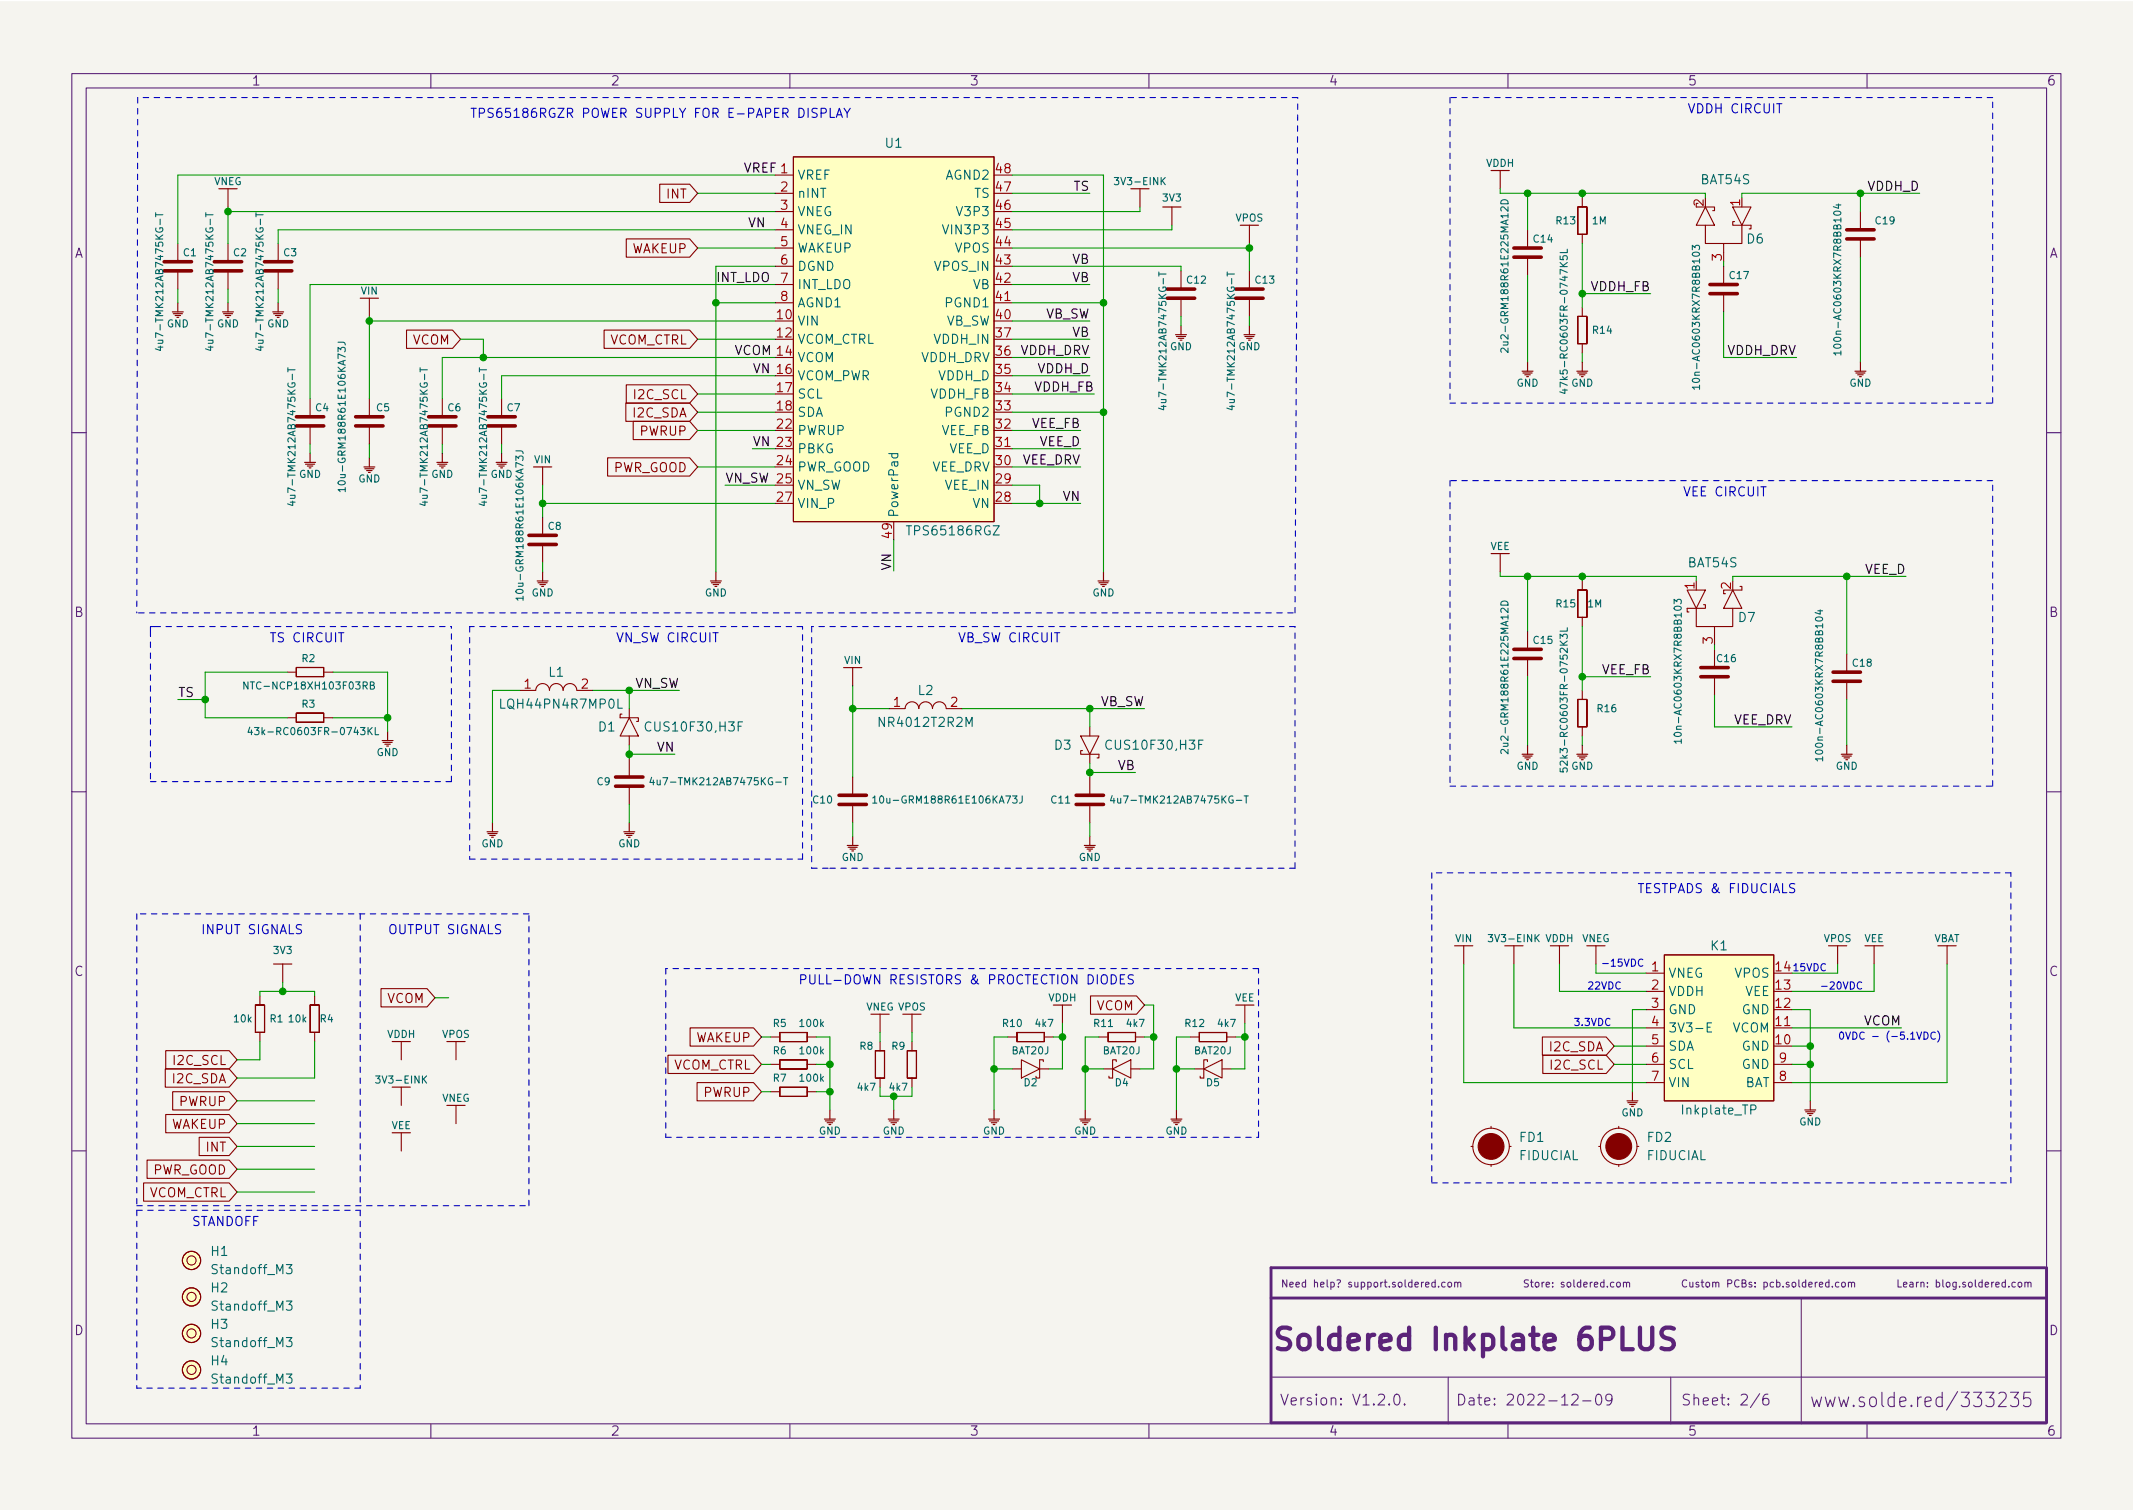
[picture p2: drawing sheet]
<svg xmlns="http://www.w3.org/2000/svg" width="297mm" height="210mm" viewBox="0 0 297 210" stroke-linecap="round" stroke-linejoin="round" font-family="sans-serif">
<defs><g id="words">
<text font-size="4.2" fill="#5b2379" x="177" y="188">Soldered Inkplate 6PLUS</text>
<g font-size="2.8" fill="#5b2379">
<text x="252" y="196">www.solde.red/</text>
<text x="272.8" y="196">333235</text>
</g>
<g font-size="2.1" fill="#5b2379">
<text x="178.2" y="195.7">Version: V1.2.0.</text>
<text x="202.7" y="195.7">Date: 2022-12-09</text>
<text x="234" y="195.7">Sheet: 2/6</text>
</g>
<g font-size="1.8" fill="#5b2379">
<text x="35" y="11.9">1</text>
<text x="85" y="11.9">2</text>
<text x="135" y="11.9">3</text>
<text x="185" y="11.9">4</text>
<text x="235" y="11.9">5</text>
<text x="285" y="11.9">6</text>
<text x="10.3" y="35.9">A</text>
<text x="285.3" y="35.9">A</text>
<text x="10.3" y="85.9">B</text>
<text x="285.3" y="85.9">B</text>
<text x="10.3" y="135.9">C</text>
<text x="285.3" y="135.9">C</text>
<text x="10.3" y="185.9">D</text>
<text x="285.3" y="185.9">D</text>
<text x="35" y="199.9">1</text>
<text x="85" y="199.9">2</text>
<text x="135" y="199.9">3</text>
<text x="185" y="199.9">4</text>
<text x="235" y="199.9">5</text>
<text x="285" y="199.9">6</text>
</g>
<g font-size="1.8" fill="#0000c2">
<text x="65.4" y="16.4">TPS65186RGZR POWER SUPPLY FOR E-PAPER DISPLAY</text>
<text x="234.9" y="15.8">VDDH CIRCUIT</text>
<text x="234.3" y="69.1">VEE CIRCUIT</text>
<text x="37.5" y="89.4">TS CIRCUIT</text>
<text x="85.7" y="89.4">VN_SW CIRCUIT</text>
<text x="133.3" y="89.4">VB_SW CIRCUIT</text>
<text x="228" y="124.4">TESTPADS &amp; FIDUCIALS</text>
<text x="27.9" y="130.1">INPUT SIGNALS</text>
<text x="54" y="130.1">OUTPUT SIGNALS</text>
<text x="111.1" y="137.1">PULL-DOWN RESISTORS &amp; PROCTECTION DIODES</text>
<text x="26.7" y="170.7">STANDOFF</text>
</g>
<g font-size="1.8" fill="#006464">
<text x="123.3" y="20.6">U1</text>
<text x="111" y="25">VREF</text>
<text x="111" y="27.6">nINT</text>
<text x="131.7" y="25">AGND2</text>
<text x="135.7" y="27.6">TS</text>
<text x="236.9" y="25.6">BAT54S</text>
<text x="111" y="30.1">VNEG</text>
<text x="111" y="32.6">VNEG_IN</text>
<text x="111" y="35.2">WAKEUP</text>
<text x="131.8" y="32.6">VIN3P3</text>
<text x="133" y="35.2">VPOS</text>
<text x="133.6" y="30.1">V3P3</text>
<text x="243.3" y="33.9">D6</text>
<text x="111" y="37.7">DGND</text>
<text x="111" y="40.3">INT_LDO</text>
<text x="130.3" y="37.7">VPOS_IN</text>
<text x="135.5" y="40.3">VB</text>
<text x="111" y="45.3">VIN</text>
<text x="111" y="47.9">VCOM_CTRL</text>
<text x="111" y="42.8">AGND1</text>
<text x="130.2" y="47.9">VDDH_IN</text>
<text x="131.6" y="45.3">VB_SW</text>
<text x="131.8" y="42.8">PGND1</text>
<text x="111" y="50.4">VCOM</text>
<text x="111" y="53">VCOM_PWR</text>
<text x="128.2" y="50.4">VDDH_DRV</text>
<text x="130.7" y="53">VDDH_D</text>
<text x="111" y="55.5">SCL</text>
<text x="111" y="58">SDA</text>
<text x="129.6" y="55.5">VDDH_FB</text>
<text x="131.8" y="58">PGND2</text>
<text x="111" y="60.6">PWRUP</text>
<text x="111" y="63.1">PBKG</text>
<text x="111" y="65.7">PWR_GOOD</text>
<text x="129.7" y="65.7">VEE_DRV</text>
<text x="131" y="60.6">VEE_FB</text>
<text x="132.1" y="63.1">VEE_D</text>
<text x="111" y="68.2">VN_SW</text>
<text x="111" y="70.7">VIN_P</text>
<text x="131.6" y="68.2">VEE_IN</text>
<text x="135.5" y="70.7">VN</text>
<text x="125.1" y="72.1" transform="rotate(-90 125.1 72.1)">PowerPad</text>
<text x="126.7" y="74.5">TPS65186RGZ</text>
<text x="235.1" y="79">BAT54S</text>
<text x="242.1" y="86.6">D7</text>
<text x="76.4" y="94.2">L1</text>
<text x="70" y="98.7">LQH44PN4R7MP0L</text>
<text x="83.4" y="101.8">D1</text>
<text x="90.3" y="101.8">CUS10F30,H3F</text>
<text x="122.8" y="101.2">NR4012T2R2M</text>
<text x="127.9" y="96.8">L2</text>
<text x="146.9" y="104.4">D3</text>
<text x="154.4" y="104.4">CUS10F30,H3F</text>
<text x="232.3" y="136.1">VNEG</text>
<text x="238.3" y="132.3">K1</text>
<text x="241.6" y="136.1">VPOS</text>
<text x="232.3" y="138.7">VDDH</text>
<text x="232.3" y="141.2">GND</text>
<text x="232.3" y="143.8">3V3-E</text>
<text x="241.2" y="143.8">VCOM</text>
<text x="242.6" y="141.2">GND</text>
<text x="243" y="138.7">VEE</text>
<text x="232.3" y="146.3">SDA</text>
<text x="232.3" y="148.8">SCL</text>
<text x="242.6" y="146.3">GND</text>
<text x="242.6" y="148.8">GND</text>
<text x="232.3" y="151.4">VIN</text>
<text x="234.4" y="155.2">Inkplate_TP</text>
<text x="242.9" y="151.4">BAT</text>
<text x="211.6" y="161.5">FIDUCIAL</text>
<text x="211.6" y="159">FD1</text>
<text x="229.3" y="161.5">FIDUCIAL</text>
<text x="229.4" y="159">FD2</text>
<text x="29.4" y="174.9">H1</text>
<text x="29.4" y="180">H2</text>
<text x="29.8" y="177.4">Standoff_M3</text>
<text x="29.4" y="185">H3</text>
<text x="29.8" y="182.5">Standoff_M3</text>
<text x="29.4" y="190.1">H4</text>
<text x="29.8" y="187.6">Standoff_M3</text>
<text x="29.8" y="192.7">Standoff_M3</text>
</g>
<g font-size="1.8" fill="#840000">
<text x="92.9" y="27.6">INT</text>
<text x="87.9" y="35.3">WAKEUP</text>
<text x="57.4" y="48">VCOM</text>
<text x="84.7" y="48">VCOM_CTRL</text>
<text x="88.3" y="58.1">I2C_SDA</text>
<text x="88.5" y="55.6">I2C_SCL</text>
<text x="85.2" y="65.7">PWR_GOOD</text>
<text x="89.1" y="60.7">PWRUP</text>
<text x="53.8" y="139.7">VCOM</text>
<text x="152.6" y="140.7">VCOM</text>
<text x="24.3" y="148.3">I2C_SCL</text>
<text x="93.6" y="148.9">VCOM_CTRL</text>
<text x="96.8" y="145.1">WAKEUP</text>
<text x="215.9" y="146.4">I2C_SDA</text>
<text x="216.1" y="148.9">I2C_SCL</text>
<text x="24.1" y="150.8">I2C_SDA</text>
<text x="25" y="154">PWRUP</text>
<text x="98" y="152.7">PWRUP</text>
<text x="23.7" y="157.2">WAKEUP</text>
<text x="28.7" y="160.4">INT</text>
<text x="20.6" y="166.7">VCOM_CTRL</text>
<text x="21.1" y="163.5">PWR_GOOD</text>
</g>
<g font-size="1.8" fill="#0f0f0f">
<text x="103.5" y="24">VREF 1</text>
<text x="149.5" y="26.6">TS</text>
<text x="260.1" y="26.6">VDDH_D</text>
<text x="104.2" y="31.6">VN</text>
<text x="99.7" y="39.3">INT_LDO</text>
<text x="149.3" y="39.3">VB</text>
<text x="149.3" y="36.7">VB</text>
<text x="221.5" y="40.5">VDDH_FB</text>
<text x="145.5" y="44.3">VB_SW</text>
<text x="149.3" y="46.9">VB</text>
<text x="102.2" y="49.4">VCOM 14</text>
<text x="104.8" y="52">VN 16</text>
<text x="142" y="49.4">VDDH_DRV</text>
<text x="144.5" y="52">VDDH_D</text>
<text x="240.5" y="49.4">VDDH_DRV</text>
<text x="143.6" y="59.6">VEE_FB</text>
<text x="144" y="54.5">VDDH_FB</text>
<text x="104.8" y="62.1">VN 23</text>
<text x="142.2" y="64.7">VEE_DRV</text>
<text x="144.7" y="62.1">VEE_D</text>
<text x="101" y="67.2">VN_SW 25</text>
<text x="148" y="69.7">VN</text>
<text x="124.1" y="79.5" transform="rotate(-90 124.1 79.5)">VN</text>
<text x="259.6" y="79.9">VEE_D</text>
<text x="88.3" y="95.8">VN_SW</text>
<text x="223" y="93.9">VEE_FB</text>
<text x="24.8" y="97.1">TS</text>
<text x="153.1" y="98.3">VB_SW</text>
<text x="241.3" y="100.9">VEE_DRV</text>
<text x="91.5" y="104.7">VN</text>
<text x="155.7" y="107.2">VB</text>
<text x="259.5" y="142.8">VCOM</text>
</g>
<g font-size="1.8" fill="#a90000">
<text x="108.7" y="26.7">2</text>
<text x="108.7" y="29.2">3</text>
<text x="138.7" y="29.2">46</text>
<text x="138.7" y="26.7">47</text>
<text x="138.7" y="24.1">48</text>
<text x="237.2" y="28.7" transform="rotate(-90 237.2 28.7)">2</text>
<text x="242.3" y="28.7" transform="rotate(-90 242.3 28.7)">1</text>
<text x="108.7" y="31.7">4</text>
<text x="108.7" y="34.3">5</text>
<text x="138.7" y="34.3">44</text>
<text x="138.7" y="31.7">45</text>
<text x="108.7" y="36.8">6</text>
<text x="108.7" y="39.4">7</text>
<text x="108.7" y="41.9">8</text>
<text x="138.7" y="41.9">41</text>
<text x="138.7" y="39.4">42</text>
<text x="138.7" y="36.8">43</text>
<text x="239.8" y="36.3" transform="rotate(-90 239.8 36.3)">3</text>
<text x="108.2" y="44.4">10</text>
<text x="108.2" y="47">12</text>
<text x="138.7" y="47">37</text>
<text x="138.7" y="44.4">40</text>
<text x="138.7" y="52.1">35</text>
<text x="138.7" y="49.5">36</text>
<text x="108.2" y="54.6">17</text>
<text x="108.2" y="57.1">18</text>
<text x="108.2" y="59.7">22</text>
<text x="138.7" y="59.7">32</text>
<text x="138.7" y="57.1">33</text>
<text x="138.7" y="54.6">34</text>
<text x="108.2" y="64.8">24</text>
<text x="138.7" y="64.8">30</text>
<text x="138.7" y="62.2">31</text>
<text x="108.2" y="69.8">27</text>
<text x="138.7" y="69.8">28</text>
<text x="138.7" y="67.3">29</text>
<text x="124.2" y="74.9" transform="rotate(-90 124.2 74.9)">49</text>
<text x="236" y="82" transform="rotate(-90 236 82)">1</text>
<text x="241" y="82" transform="rotate(-90 241 82)">2</text>
<text x="238.5" y="89.6" transform="rotate(-90 238.5 89.6)">3</text>
<text x="73" y="95.9">1</text>
<text x="81" y="95.9">2</text>
<text x="124.4" y="98.4">1</text>
<text x="132.4" y="98.4">2</text>
<text x="230" y="135.2">1</text>
<text x="230" y="137.8">2</text>
<text x="247.3" y="137.8">13</text>
<text x="247.3" y="135.2">14</text>
<text x="230" y="140.3">3</text>
<text x="230" y="142.9">4</text>
<text x="247.3" y="142.9">11</text>
<text x="247.3" y="140.3">12</text>
<text x="230" y="145.4">5</text>
<text x="230" y="147.9">6</text>
<text x="247.3" y="145.4">10</text>
<text x="247.8" y="147.9">9</text>
<text x="230" y="150.5">7</text>
<text x="247.8" y="150.5">8</text>
</g>
<g font-size="1.4" fill="#006464">
<text x="206.9" y="23.2">VDDH</text>
<text x="29.8" y="25.8">VNEG</text>
<text x="155.6" y="25.8">3V3-EINK</text>
<text x="162" y="28.1">3V3</text>
<text x="25.5" y="35.7">C1</text>
<text x="32.5" y="35.7">C2</text>
<text x="39.5" y="35.7">C3</text>
<text x="172.1" y="30.8">VPOS</text>
<text x="213.6" y="33.8">C14</text>
<text x="216.8" y="31.2">R13</text>
<text x="221.8" y="31.2">1M</text>
<text x="261.2" y="31.2">C19</text>
<text x="50.3" y="41">VIN</text>
<text x="165.3" y="39.5">C12</text>
<text x="174.9" y="39.5">C13</text>
<text x="240.9" y="38.8">C17</text>
<text x="22.7" y="47.6" transform="rotate(-90 22.7 47.6)">4u7-TMK212AB7475KG-T</text>
<text x="23.2" y="45.6">GND</text>
<text x="29.7" y="47.6" transform="rotate(-90 29.7 47.6)">4u7-TMK212AB7475KG-T</text>
<text x="30.2" y="45.6">GND</text>
<text x="36.7" y="47.6" transform="rotate(-90 36.7 47.6)">4u7-TMK212AB7475KG-T</text>
<text x="37.2" y="45.6">GND</text>
<text x="210.1" y="47.9" transform="rotate(-90 210.1 47.9)">2u2-GRM188R61E225MA12D</text>
<text x="221.9" y="46.5">R14</text>
<text x="162.9" y="48.8">GND</text>
<text x="172.4" y="48.8">GND</text>
<text x="211.2" y="53.8">GND</text>
<text x="218.3" y="53.2" transform="rotate(-90 218.3 53.2)">47k5-RC0603FR-0747K5L</text>
<text x="218.8" y="53.8">GND</text>
<text x="236.7" y="53.1" transform="rotate(-90 236.7 53.1)">10n-AC0603KRX7R8BB103</text>
<text x="256.4" y="48.2" transform="rotate(-90 256.4 48.2)">100n-AC0603KRX7R8BB104</text>
<text x="257.5" y="53.8">GND</text>
<text x="44" y="57.3">C4</text>
<text x="52.4" y="57.3">C5</text>
<text x="62.4" y="57.3">C6</text>
<text x="70.6" y="57.3">C7</text>
<text x="162.4" y="55.9" transform="rotate(-90 162.4 55.9)">4u7-TMK212AB7475KG-T</text>
<text x="172" y="55.9" transform="rotate(-90 172 55.9)">4u7-TMK212AB7475KG-T</text>
<text x="74.4" y="64.5">VIN</text>
<text x="41.1" y="69.2" transform="rotate(-90 41.1 69.2)">4u7-TMK212AB7475KG-T</text>
<text x="41.6" y="66.5">GND</text>
<text x="48.1" y="67.3" transform="rotate(-90 48.1 67.3)">10u-GRM188R61E106KA73J</text>
<text x="49.9" y="67.2">GND</text>
<text x="59.6" y="69.2" transform="rotate(-90 59.6 69.2)">4u7-TMK212AB7475KG-T</text>
<text x="60" y="66.5">GND</text>
<text x="67.8" y="69.2" transform="rotate(-90 67.8 69.2)">4u7-TMK212AB7475KG-T</text>
<text x="68.3" y="66.5">GND</text>
<text x="76.3" y="73.8">C8</text>
<text x="207.5" y="76.6">VEE</text>
<text x="72.9" y="82.4" transform="rotate(-90 72.9 82.4)">10u-GRM188R61E106KA73J</text>
<text x="74" y="83">GND</text>
<text x="98.1" y="83">GND</text>
<text x="152.1" y="83">GND</text>
<text x="213.6" y="89.6">C15</text>
<text x="216.8" y="84.6">R15</text>
<text x="221.1" y="84.6">1M</text>
<text x="34.8" y="96">NTC-NCP18XH103F03RB</text>
<text x="42.1" y="92.2">R2</text>
<text x="117.6" y="92.4">VIN</text>
<text x="239.1" y="92.2">C16</text>
<text x="258" y="92.8">C18</text>
<text x="42.1" y="98.5">R3</text>
<text x="222.5" y="99.2">R16</text>
<text x="36" y="102.3">43k-RC0603FR-0743KL</text>
<text x="52.4" y="105.3">GND</text>
<text x="210.1" y="103.8" transform="rotate(-90 210.1 103.8)">2u2-GRM188R61E225MA12D</text>
<text x="211.2" y="107.2">GND</text>
<text x="218.3" y="105.9" transform="rotate(-90 218.3 105.9)">52k3-RC0603FR-0752K3L</text>
<text x="218.8" y="107.2">GND</text>
<text x="234.2" y="102.4" transform="rotate(-90 234.2 102.4)">10n-AC0603KRX7R8BB103</text>
<text x="253.9" y="104.7" transform="rotate(-90 253.9 104.7)">100n-AC0603KRX7R8BB104</text>
<text x="255.6" y="107.2">GND</text>
<text x="83.2" y="109.3">C9</text>
<text x="91.7" y="109.3">4u7-TMK212AB7475KG-T</text>
<text x="113.3" y="111.9">C10</text>
<text x="122.7" y="111.9">10u-GRM188R61E106KA73J</text>
<text x="146.4" y="111.9">C11</text>
<text x="155.8" y="111.9">4u7-TMK212AB7475KG-T</text>
<text x="67" y="118">GND</text>
<text x="86.1" y="118">GND</text>
<text x="117.2" y="119.9">GND</text>
<text x="150.2" y="119.9">GND</text>
<text x="202.7" y="131.2">VIN</text>
<text x="207.7" y="131.2">3V3-EINK</text>
<text x="215.2" y="131.2">VDDH</text>
<text x="220.3" y="131.2">VNEG</text>
<text x="254" y="131.2">VPOS</text>
<text x="259.6" y="131.2">VEE</text>
<text x="269.3" y="131.2">VBAT</text>
<text x="38.1" y="132.8">3V3</text>
<text x="32.6" y="142.4">10k</text>
<text x="37.6" y="142.4">R1</text>
<text x="40.3" y="142.4">10k</text>
<text x="44.6" y="142.4">R4</text>
<text x="107.7" y="143">R5</text>
<text x="111.5" y="143">100k</text>
<text x="120.6" y="140.7">VNEG VPOS</text>
<text x="139.7" y="143">R10</text>
<text x="144.3" y="143">4k7</text>
<text x="146" y="139.4">VDDH</text>
<text x="152.4" y="143">R11</text>
<text x="157" y="143">4k7</text>
<text x="165.1" y="143">R12</text>
<text x="169.7" y="143">4k7</text>
<text x="172" y="139.4">VEE</text>
<text x="53.9" y="144.5">VDDH</text>
<text x="61.6" y="144.5">VPOS</text>
<text x="107.7" y="146.8">R6</text>
<text x="111.5" y="146.8">100k</text>
<text x="119.8" y="146.2">R8</text>
<text x="124.2" y="146.2">R9</text>
<text x="140.9" y="146.8">BAT20J</text>
<text x="153.6" y="146.8">BAT20J</text>
<text x="166.3" y="146.8">BAT20J</text>
<text x="52.7" y="150.9">3V3-EINK</text>
<text x="61.5" y="153.4">VNEG</text>
<text x="107.7" y="150.6">R7</text>
<text x="111.5" y="150.6">100k</text>
<text x="119.5" y="151.9">4k7</text>
<text x="123.9" y="151.9">4k7</text>
<text x="142.6" y="151.2">D2</text>
<text x="155.3" y="151.2">D4</text>
<text x="168" y="151.2">D5</text>
<text x="225.8" y="155.4">GND</text>
<text x="54.5" y="157.2">VEE</text>
<text x="114" y="158">GND</text>
<text x="122.9" y="158">GND</text>
<text x="136.9" y="158">GND</text>
<text x="149.6" y="158">GND</text>
<text x="162.3" y="158">GND</text>
<text x="250.5" y="156.7">GND</text>
</g>
<g font-size="1.4" fill="#0000c2">
<text x="221" y="137.8">22VDC</text>
<text x="222.9" y="134.6">-15VDC</text>
<text x="249.6" y="135.2">15VDC</text>
<text x="253.4" y="137.8">-20VDC</text>
<text x="219.1" y="142.8">3.3VDC</text>
<text x="255.9" y="144.8">0VDC - (-5.1VDC)</text>
</g>
<g font-size="1.4" fill="#5b2379">
<text x="178.3" y="179.3">Need help? support.soldered.com</text>
<text x="212" y="179.3">Store: soldered.com</text>
<text x="264" y="179.3">Learn: blog.soldered.com</text>
</g>
</g></defs>
<path d="M0 .2h297v210.1h-297z" fill="#f5f4ef" stroke="#f5f4ef" stroke-width=".14"/>
<g fill="none" stroke="#5b2379" stroke-width=".15">
<path d="M10 10.2h277v190.1h-277zM12 12.2h273v186.1h-273zM60 10.2v2M110 10.2v2M160 10.2v2M210 10.2v2M260 10.2v2M10 60.2h2M285 60.2h2M10 110.2h2M285 110.2h2M10 160.2h2"/>
<path d="M199.9 178.6l-.3-.1-.2 .2 .1 .5h.4M199.9 178.2v1M200.3 179.1v.1M201.2 178.6l-.2-.1-.2 .2 .1 .5h.3M201.7 178.6l.3-.1 .1 .2v.3l-.1 .2h-.3l-.1-.2zM202.6 178.6l.1-.1 .3 .1v.6M202.6 178.5v.7M203 178.7l.1-.2 .3 .1v.6M225.2 178.6l.1-.1 .3 .1v.4v.2h-.3l-.1-.1zM226.1 178.6l.1-.1 .3 .1v.6M226.1 178.5v.7M226.5 178.7l.1-.2 .3 .1v.6"/>
<path d="M234.9 178.3a.47 .47 0 0 0-.7 .3 .47 .47 0 0 0 .5 .6l.2-.1M235.3 178.5l.1 .7h.2l.1-.1M235.7 178.5v.7M236.6 178.6l-.3-.1-.1 .2v.1l.4 .1v.3h-.4M236.9 178.5h.4M237 178.2v.9l.3 .1M237.6 178.6l.3-.1 .2 .2v.3l-.2 .2h-.3v-.2zM238.5 178.6l.1-.1 .3 .1v.6M238.5 178.5v.7M238.9 178.7l.2-.2 .2 .1 .1 .6M240.6 178.7h.5l.1-.2-.1-.2-.5-.1v1M242.2 178.3a.47 .47 0 0 0-.7 .3 .47 .47 0 0 0 .5 .6l.2-.1"/>
<path d="M242.6 178.7l.4-.1 .1-.1v-.2l-.5-.1v1h.4l.1-.1 .1-.2-.3-.2M243.9 178.6l-.2-.1-.1 .2v.1l.3 .1v.3h-.3M244.4 179.1v.1M244.4 178.6v.1M245.6 178.6l.3-.1 .2 .2-.1 .5h-.4M245.6 178.5v1M247 178.6l-.3-.1-.2 .2 .1 .5h.4M247.4 178.6l.3-.1 .2 .2-.1 .5h-.4M247.4 178.2v1M248.3 179.1v.1M249.1 178.6l-.2-.1-.2 .2 .1 .1 .3 .1v.3h-.4M249.6 178.6l.3-.1 .2 .2v.3l-.2 .2h-.3v-.2z"/>
<path d="M250.5 178.2v.9l.1 .1M251.5 178.6l-.3-.1-.2 .2 .1 .5h.4M251.5 178.2v1M251.9 178.9l.5-.1-.1-.2-.3-.1-.1 .2v.5h.4M252.8 178.5v.7M253.1 178.5l-.3 .2M253.4 178.9l.4-.1v-.2l-.3-.1-.1 .2v.5h.4M254.7 178.6l-.3-.1-.2 .2 .1 .5h.4M254.7 178.2v1M255.2 179.1v.1M256.1 178.6l-.3-.1-.2 .2 .1 .5h.4M256.5 178.6l.1-.1 .3 .1 .1 .4-.1 .2h-.3l-.1-.1z"/>
<path d="M257.4 178.6l.2-.1 .2 .1v.6M257.4 178.5v.7M257.8 178.7l.2-.2 .2 .1 .1 .6M280.6 178.6l-.2-.1-.2 .2 .1 .5h.3M281.1 178.6l.1-.1 .3 .1 .1 .4-.1 .2h-.3l-.1-.1zM282 178.6l.1-.1 .3 .1v.6M282 178.5v.7M282.4 178.7l.2-.2 .2 .1v.6M285 160.2h2M60 198.3v2M110 198.3v2M160 198.3v2"/>
<path d="M177 191.8h108M194.3 194.2a.36 .36 0 0 1 .6 .2 .77 .77 0 0 1-.4 1.2 1 1 0 0 1-.2-1.4zM195.6 195.5l.1 .1h-.1h-.1l.1-.1v.1M201.7 191.8v6.5M210 198.3v2M218.9 194.3l.2-.2 .5 .1a.41 .41 0 0 1 .1 .6l-.9 .8h1M220.4 195.1h1.2M222.4 194.2a.36 .36 0 0 1 .6 .2 .77 .77 0 0 1-.4 1.2 1 1 0 0 1-.2-1.4zM224.5 194.8l-.3 .3h-.3l-.3-.3v-.4l.2-.2 .4-.1 .2 .2a.99 .99 0 0 1-.3 1.3h-.3M232.7 191.8v6.5M245.1 194.1l-1.3 1.9M246.2 194.1a.59 .59 0 0 0-.7 .7v.5l.1 .3h.5l.2-.1v-.5l-.1-.2-.4-.1-.3 .3"/>
<path d="M250.8 180.7v17.6M260 198.3v2M270.5 194.6l-.5-.1-.4 .4v.6l.2 .3 .2 .1 .5-.1M270.5 193.9v2M272.6 193.8l-1.5 2.5M282.7 193.9h-.8l-.1 .9 .2-.2 .6 .1 .2 .3-.1 .7-.2 .2h-.5l-.2-.2"/>
</g>
<path d="M228.4 184.9v2.4l.1 .3 .4 .3h.6l.4-.3 .2-.3v-2.4M233.1 185l-.4-.1h-.8a.73 .73 0 0 0-.5 .7 .73 .73 0 0 0 .5 .7 1.1 1.1 0 0 1 1.2 .7 .77 .77 0 0 1-.6 .9h-.7l-.4-.2" fill="none" stroke="#5b2379" stroke-width=".6"/>
<path d="M284.8 176.5h-107.8v21.6h107.9M285 176.5v21.6M177 180.7h108" fill="none" stroke="#5b2379" stroke-width=".4"/>
<g fill="none" stroke="#840000" stroke-width=".5">
<path d="M22.9 37.7h3.8M22.9 36.4h3.8M29.8 37.7h3.9M29.8 36.4h3.9M36.8 37.7h3.8M36.8 36.4h3.8M210.8 35.8h3.8M210.8 34.5h3.8M238.1 39.6h3.8M257.2 33.3h3.8M257.2 32h3.8M41.3 59.3h3.8"/>
<path d="M41.3 58h3.8M49.5 59.3h3.8M49.5 58h3.8M59.7 59.3h3.8M59.7 58h3.8M67.9 59.3h3.9M67.9 58h3.9M162.6 41.5h3.8M162.6 40.3h3.8M172.1 41.5h3.8M172.1 40.3h3.8M238.1 40.9h3.8"/>
<path d="M73.7 75.8h3.8M73.7 74.5h3.8M210.8 91.7h3.8M210.8 90.4h3.8M236.9 93h3.8M236.9 94.2h3.8M255.3 94.9h3.8M255.3 93.6h3.8M85.7 108.2h3.8M85.7 109.5h3.8M116.8 112h3.8M116.8 110.7h3.8"/>
<path d="M149.9 112h3.8M149.9 110.7h3.8"/>
</g>
<g fill="none" stroke="#840000" stroke-width=".15">
<path d="M24.8 33.9v2.5M24.8 37.7v2.6M31.7 26.3v2.5M31.7 33.9v2.5M31.7 37.7v2.6M38.7 33.9v2.5M38.7 37.7v2.6M87.2 33.3h8.8l1.2 1.2-1.2 1.3h-8.8zM91.9 25.6h4.1l1.2 1.3-1.2 1.3h-4.1zM107.9 24.4h2.6M107.9 26.9h2.6M107.9 29.5h2.6"/>
<path d="M107.9 32h2.6M107.9 34.5h2.6M107.9 37.1h2.6M107.9 39.6h2.6M110.5 21.8h27.9v50.8h-27.9zM158.7 26.3v2.5M163.2 28.8v2.6M164.5 37.7v2.6M174 31.4v2.5M174 37.7v2.6M208.9 23.7v2.6M212.7 32v2.5"/>
<path d="M212.7 35.8v2.5M219.7 32.6h1.3zM219.7 28.8v3.8zM219.7 28.8h1.3zM220.3 27.6v1.2M220.3 32.6v1.3M221 28.8v3.8zM236.2 28.8h2.6v.5h-.3M237.5 28.8l1.3 2.6h-2.6zM237.5 31.4v2.5h5.1v-2.5M240 33.9v1.3M240 37.1v2.5"/>
<path d="M241.3 28.8h2.5l-1.2 2.6zM241.6 30.9h-.3v.5h2.5v.5h-.2M259.1 29.5v2.5M259.1 33.3v2.5M43.2 55.5v2.5M43.2 59.3v2.5M51.4 41.5v2.6M51.4 55.5v2.5M51.4 59.3v2.5M56.6 46h6.4l1.1 1.2-1.1 1.3h-6.4zM61.6 55.5v2.5M61.6 59.3v2.5"/>
<path d="M69.8 55.5v2.5M69.8 59.3v2.5M84.1 46h11.9l1.2 1.2-1.2 1.3h-11.9zM87.2 56.1h8.8l1.2 1.3-1.2 1.3h-8.8zM87.2 53.6h8.8l1.2 1.3-1.2 1.2h-8.8zM88.2 58.7h7.8l1.2 1.2-1.2 1.3h-7.8zM107.9 42.2h2.6M138.4 42.2h2.6M164.5 41.5v2.6M174 41.5v2.6M219.7 47.8l1.3 .1zM219.7 44.1v3.8z"/>
<path d="M219.7 44l1.3 .1zM220.3 42.8v1.3M220.3 47.9v1.2M221 44.1v3.8zM240 40.9v2.5M75.6 65v2.6M75.6 72v2.5M75.6 75.8v2.6M84.6 63.7h11.4l1.2 1.3-1.2 1.3h-11.4zM138.4 62.5h2.6M208.9 77.1v2.5M40 93.6h1.3"/>
<path d="M40 99.9h1.3M41.2 93l.1 1.2zM41.2 99.3l.1 1.3zM41.3 92.9l3.8 .1zM41.3 94.2h3.8zM41.3 99.3h3.8zM45.1 93v1.2zM45.1 99.3v1.3zM45.1 93.6h1.3M45.1 99.9h1.3M72.4 96.1h2.2M74.6 96.1a.95 .95 0 0 1 1-.9 .95 .95 0 0 1 .9 .9 .95 .95 0 0 1 1-.9 .95 .95 0 0 1 .9 .9 .95 .95 0 0 1 1-.9 .95 .95 0 0 1 .9 .9"/>
<path d="M80.4 96.1h2.1M86.6 99.4h-.2v.5h2.5v.6h-.3M87.6 99.9l1.3 2.6h-2.5zM87.6 98.7v1.2M118.7 93v2.5M123.8 98.7h2.2M126 98.7a.95 .95 0 0 1 1-1 .95 .95 0 0 1 1 1 .95 .95 0 0 1 .9-1 .95 .95 0 0 1 1 1 .95 .95 0 0 1 .9-1 .95 .95 0 0 1 1 1h2.2M212.7 87.9v2.5M212.7 91.7v2.5M219.7 85.9l1.3 .1zM219.7 82.2v3.8zM219.7 82.1l1.3 .1z"/>
<path d="M219.7 97.4v3.8zM219.7 97.4h1.3zM220.3 80.9v1.3M220.3 86v1.2M220.3 96.1v1.3M221 82.2v3.8zM221 97.4v3.8zM234.9 82.2h2.6l-1.3 2.5zM236.2 84.7v2.5h5.1v-2.5M237.2 84.2h.3v.5h-2.6v.5h.3M238.8 87.2v1.3M238.8 90.4v2.6"/>
<path d="M238.8 94.2v2.6M241.3 82.2l1.3 2.5h-2.6zM242.3 81.7h.3v.5h-2.6v.5h.3M257.2 91.1v2.5M257.2 94.9v2.5M41.3 100.6h3.8zM87.6 102.5v1.3M87.6 105.7v2.5M87.6 109.5v2.5M118.7 108.2v2.5M118.7 112v2.5M150.5 102.5h2.5l-1.2 2.5z"/>
<path d="M150.7 104.5h-.2v.5h2.5v.5h-.2M151.8 101.2v1.3M151.8 105v1.3M151.8 108.2v2.5M151.8 112v2.5M219.7 101.2h1.3zM220.3 101.2v1.3M35.6 139.9v3.9zM35.6 139.9h1.2zM36.2 138.7v1.2M36.8 139.9l.1 3.9zM39.4 134.2v2.6"/>
<path d="M43.2 139.9v3.9zM43.2 139.9h1.2zM43.8 138.7v1.2M44.4 139.9l.1 3.9zM53.1 137.7h6.4l1.1 1.2-1.1 1.3h-6.4zM148 139.9v2.6M151.9 138.7h6.4l1.1 1.2-1.1 1.3h-6.4zM173.4 139.9v2.6M203.8 131.7v2.5M210.8 131.7v2.5M217.2 131.7v2.5M222.2 131.7v2.5"/>
<path d="M229.2 135.5h2.6M229.2 138h2.6M231.8 133h15.2v20.3h-15.2zM255.9 131.7v2.5M261 131.7v2.5M271.1 131.7v2.5M23 148.8h8.9l1.1 1.3-1.1 1.3h-8.9zM23.1 155.2h8.8l1.1 1.3-1.1 1.2h-8.8zM23.1 146.3h8.8l1.1 1.3-1.1 1.2h-8.8zM24 152h7.9l1.1 1.3-1.1 1.3h-7.9zM27.7 158.4h4.2l1.1 1.2-1.1 1.3h-4.2zM35.6 143.7l1.2 .1z"/>
<path d="M36.2 143.8v1.2M43.2 143.7l1.2 .1zM43.8 143.8v1.2M55.9 145v2.6M55.9 151.4v2.5M55.9 157.7v2.6M63.5 145v2.6M63.5 153.9v2.6M93 146.9h11.9l1.1 1.3-1.1 1.3h-11.9zM96.1 143.1h8.8l1.1 1.3-1.1 1.3h-8.8zM97.1 150.7h7.8l1.1 1.3-1.1 1.3h-7.8zM107.3 144.4h1.3"/>
<path d="M107.3 152h1.3M107.3 148.2h1.3M108.6 152.6l3.8 .1zM108.6 151.4v1.2zM108.6 151.4h3.8zM108.6 148.8l3.8 .1zM108.6 147.6v1.2zM108.6 147.6h3.8zM108.6 145l3.8 .1zM108.6 143.8v1.2zM108.6 143.8h3.8zM112.4 151.4v1.2z"/>
<path d="M112.4 147.6v1.2zM112.4 143.8v1.2zM112.4 144.4h1.3M112.4 152h1.3M112.4 148.2h1.3M121.9 146.3v3.8zM121.9 146.3h1.3zM121.9 150.1h1.3zM122.6 141.2v2.6M122.6 145v1.3M122.6 150.1v1.3M123.2 146.3v3.8z"/>
<path d="M126.3 146.3l.1 3.8zM126.4 146.3h1.2zM126.4 150.1h1.2zM127 141.2v2.6M127 145v1.3M127 150.1v1.3M127.6 146.3v3.8zM140.3 144.4h1.3M141 148.8h1.2M141.6 145l3.8 .1zM141.6 143.8v1.2zM141.6 143.8h3.8z"/>
<path d="M142.2 147.6l2.6 1.2-2.6 1.3zM144.8 148.8h1.2M145.3 147.8v-.2h-.5v2.5h-.5v-.2M145.4 143.8v1.2zM145.4 144.4h1.3M153 144.4h1.3M153.7 148.8h1.2M154.3 145l3.8 .1zM154.3 143.8v1.2zM154.3 143.8h3.8zM154.9 148.8l2.6-1.2v2.5zM155.4 147.8v-.2h-.5v2.5h-.5v-.2"/>
<path d="M157.5 148.8h1.2M158.1 143.8v1.2zM158.1 144.4h1.3M165.7 144.4h1.3M166.4 148.8h1.2M167 145l3.8 .1zM167 143.8v1.2zM167 143.8h3.8zM167.6 148.8l2.6-1.2v2.5zM168.1 147.8v-.2h-.5v2.5h-.5v-.2M170.2 148.8h1.2M170.8 143.8v1.2z"/>
<path d="M170.8 144.4h1.3M204.9 159.6h.2M207.6 156.8v.3M210.2 159.6h.2M214.8 144.4h8.9l1.1 1.3-1.1 1.2h-8.9zM214.8 146.9h8.9l1.1 1.3-1.1 1.3h-8.9zM222.6 159.6h.3M225.4 156.8v.3M228 159.6h.2M229.2 148.2h2.6M229.2 143.1h2.6M229.2 140.6h2.6"/>
<path d="M229.2 145.7h2.6M229.2 150.7h2.6M247 148.2h2.6M247 143.1h2.6M247 150.7h2.6M20 164.7h11.9l1.1 1.3-1.1 1.3h-11.9zM20.5 161.5h11.4l1.1 1.3-1.1 1.3h-11.4zM207.6 162.2v.2M225.4 162.2v.2"/>
<circle cx="207.6" cy="159.6" r="2.54"/>
<circle cx="225.4" cy="159.6" r="2.54"/>
<circle cx="26.7" cy="175.5" r=".63"/>
<circle cx="26.7" cy="175.5" r="1.27"/>
<circle cx="26.7" cy="180.6" r=".63"/>
<circle cx="26.7" cy="185.7" r=".63"/>
<circle cx="26.7" cy="190.7" r=".63"/>
<circle cx="26.7" cy="185.7" r="1.27"/>
<circle cx="26.7" cy="190.7" r="1.27"/>
<circle cx="26.7" cy="180.6" r="1.27"/>
</g>
<g fill="none" stroke="#006464" stroke-width=".15">
<path d="M21.7 29.6v.6M21.7 29.9h1M22.3 30.5v.8M28.7 29.9h1M28.7 29.6v.6M29.3 30.5v.8M35.6 29.9h1M35.6 29.6v.6M36.3 30.5v.8M161.4 38.2h1M161.4 37.9v.5M162 38.8v.7"/>
<path d="M170.9 37.9v.5M170.9 38.2h1M171.5 38.8v.7M209.1 27.9a.52 .52 0 0 1 .6-.1 .52 .52 0 0 1 .3 .6h-1zM217.3 35.6v.5l.4 .1-.1-.2 .1-.3 .1-.1h.4l.1 .2-.1 .4M218.3 34.7v.5h-1M235.7 34.8v-.6l.4 .3v-.3h.5l.1 .1-.1 .5M235.7 35.3a.59 .59 0 0 1 1 .1 .57 .57 0 0 1-1-.1zM255.4 29.5a.59 .59 0 0 1 1 .2 .57 .57 0 0 1-1-.1zM255.7 28.5h.7M256 28.4v.6l-.7-.2M22 48.3h.7"/>
<path d="M22.3 48.2v.6l-.7-.2M29 48.3h.7M29.3 48.2v.6l-.7-.2M36 48.3h.6M36.3 48.2v.6l-.7-.2M40.1 51.2v.6M40.1 51.5h1M40.7 52.1v.8M47.1 49v-.6l.4 .3 .1-.3h.4l.1 .2-.1 .4M47.1 47.7h.7a.32 .32 0 0 1 .3 .3M58.5 51.5h1M58.5 51.2v.6"/>
<path d="M59.1 52.1v.8M66.8 51.5h1M66.8 51.2v.6M67.4 52.1v.8M161.7 56.6h.7M162 56.4v.7l-.7-.3M171.2 56.6h.7M171.6 56.4v.7l-.7-.3M210 48.5v.6l-.7-.6-.3 .2 .1 .3M217.6 54.3h.7M217.9 54.2v.6l-.7-.2M218.3 53.6l-1-.4v.7"/>
<path d="M236.7 53.9h-1l.3 .3M236.7 53.6v.6M256.4 49.2h-1l.2 .2M256.4 48.9v.5M40.4 69.9h.7M40.8 69.8v.6l-.8-.2M48.1 68.2h-1l.3 .3M48.1 67.9v.6M58.8 69.9h.7M59.2 69.8v.6l-.7-.2M67.1 69.9h.7M67.4 69.8v.6l-.7-.2"/>
<path d="M71.8 64.1v-.6l.4 .3 .1-.3h.4l.1 .2-.1 .4M71.8 62.8h.8a.32 .32 0 0 1 .2 .4M123.8 63.2h1.2M124.2 63.2v.3l.2 .3h.4l.2-.2v-.4M34.5 95v1l-.5-1v1M51.6 95.4h.4l.1-.2v-.2h-.5v1h.4l.1-.1v-.3l-.2-.2M72.8 83.3h-1l.3 .3M72.8 83v.6M86.1 97.3v1.3h.6M209.1 83.8a.52 .52 0 0 1 .6-.1 .52 .52 0 0 1 .3 .6h-1zM217.3 88.9v-.6l.3 .3 .1-.2h.5l.1 .1-.1 .4M218.3 87.4v.5h-1"/>
<path d="M233.1 84.1v-.6l.4 .3 .1-.3h.4l.1 .1-.1 .5M233.2 84.5a.59 .59 0 0 1 .9 .2 .57 .57 0 0 1-1-.1zM252.9 86a.54 .54 0 0 1 .9 .2 .57 .57 0 0 1-1-.1zM253.2 85.1h.6M253.5 84.9v.6l-.7-.2M34.8 101.3l-.3 .7h.7M35 101.6v.7M35.4 101.3h.7l-.4 .4 .3 .1v.4l-.1 .1-.5-.1M51.4 101.7l.4 .6M51.8 101.3l-.5 .6M52.3 101.3v1h.4M90.7 108.2l-.2 .8h.6"/>
<path d="M91 108.6v.7M108 108.9h.8M109.1 108.3h.6M109.4 108.3v1M121.5 111.1l.3-.3v1M121.5 111.8h.6M141 110.8h.6l-.3 .4 .3 .1v.4l-.2 .1-.4-.1M142.3 110.8v.7a.32 .32 0 0 1-.3 .3M154.9 110.8l-.3 .7h.7M155.1 111.2v.6M172.2 111.4h.7M173.3 110.8h.5"/>
<path d="M173.5 110.8v1M210 104.4v.6l-.7-.6-.3 .1 .1 .4M217.3 107v.4l.4 .1-.1-.1 .1-.4 .1-.1 .4 .1 .1 .1-.1 .4M218.3 106v.6l-.8-.6-.2 .2 .1 .3M234.1 103.2h-1l.3 .3M234.1 102.9v.6M253.8 105.7h-1l.3 .3M253.8 105.4v.6M237.7 143h.5M238.3 142.4h-.6v1.3h.6M243.8 154.5h.6l.1-.2v-.3l-.2-.1h-.5v1.2M39.9 176.1h.8l-.5 .5 .4 .1v.5l-.2 .2h-.3l-.2-.2"/>
<path d="M39.9 186.2h.8l-.5 .5 .4 .1v.6l-.2 .1h-.3l-.2-.1M39.9 181.2h.8l-.5 .4 .4 .2v.5l-.2 .1h-.3l-.2-.1M39.9 191.3h.8l-.5 .5 .4 .1v.6l-.2 .1h-.3l-.2-.1"/>
</g>
<g fill="none" stroke="#840000" stroke-width=".16">
<path d="M30.5 26.3h2.5M157.5 26.3h2.5M161.9 28.8h2.6M172.7 31.4h2.6M207.6 23.7h2.6M24 43.4h1.5M24.1 43.7h1.3M24.4 43.9h.7M24.8 42.2v1.2M31 43.4h1.5M31.1 43.7h1.3M31.4 43.9h.7"/>
<path d="M31.7 42.2v1.2M38 43.4h1.5M38.1 43.7h1.3M38.4 43.9h.7M38.7 42.2v1.2M50.2 41.5h2.5M163.7 46.6h1.5M163.8 46.9h1.3M164.1 47.1h.7M164.5 45.3v1.3M173.2 46.6h1.6M173.4 46.9h1.2"/>
<path d="M173.6 47.1h.8M174 45.3v1.3M212 51.7h1.5M212.1 51.9h1.3M212.3 52.2h.8M212.7 50.4v1.3M219.6 51.7h1.5M219.7 51.9h1.3M220 52.2h.7M220.3 50.4v1.3M258.3 51.7h1.5M258.4 51.9h1.3"/>
<path d="M258.7 52.2h.8M259.1 50.4v1.3M42.4 64.4h1.5M42.5 64.6h1.3M42.8 64.9h.8M43.2 63.1v1.3M50.7 65h1.5M50.8 65.3h1.3M51.1 65.5h.7M51.4 63.7v1.3M60.8 64.4h1.6M61 64.6h1.2"/>
<path d="M61.2 64.9h.8M61.6 63.1v1.3M69.1 64.4h1.5M69.2 64.6h1.3M69.5 64.9h.7M69.8 63.1v1.3M74.3 65h2.5M75.6 79.6v1.3M99.7 79.6v1.3M153.7 79.6v1.3M207.6 77.1h2.6M74.8 80.9h1.5"/>
<path d="M74.9 81.1h1.3M75.2 81.4h.7M98.9 80.9h1.6M99.1 81.1h1.2M99.3 81.4h.8M117.5 93h2.5M152.9 80.9h1.5M153 81.1h1.3M153.3 81.4h.8M53.2 103.1h1.5M53.3 103.4h1.3M53.6 103.6h.8"/>
<path d="M54 101.8v1.3M67.8 115.8h1.5M67.9 116.1h1.3M68.2 116.3h.8M68.6 114.5v1.3M86.9 115.8h1.5M87 116.1h1.3M87.2 116.3h.8M87.6 114.5v1.3M118 117.7h1.5M118.1 118h1.3M118.4 118.2h.7"/>
<path d="M118.7 116.5v1.2M151 117.7h1.5M151.1 118h1.3M151.4 118.2h.7M151.8 116.5v1.2M212 105h1.5M212.1 105.3h1.3M212.3 105.5h.8M212.7 103.8v1.2M219.6 105h1.5M219.7 105.3h1.3M220 105.5h.7"/>
<path d="M220.3 103.8v1.2M256.4 105h1.5M256.5 105.3h1.3M256.8 105.5h.8M257.2 103.8v1.2M38.1 134.2h2.5M146.7 139.9h2.5M172.1 139.9h2.5M202.6 131.7h2.5M209.5 131.7h2.6M215.9 131.7h2.5M221 131.7h2.5"/>
<path d="M254.6 131.7h2.6M259.7 131.7h2.6M269.9 131.7h2.5M54.6 151.4h2.5M54.6 145h2.5M54.6 157.7h2.5M62.2 153.9h2.6M62.2 145h2.6M114.8 155.8h1.5M114.9 156.1h1.3M115.2 156.3h.8M115.6 154.6v1.2"/>
<path d="M121.3 141.2h2.5M123.7 155.8h1.5M123.8 156.1h1.3M124.1 156.3h.7M124.5 154.6v1.2M125.7 141.2h2.6M137.7 155.8h1.5M137.8 156.1h1.3M138 156.3h.8M138.4 154.6v1.2M150.4 155.8h1.5M150.5 156.1h1.3"/>
<path d="M150.7 156.3h.8M151.1 154.6v1.2M163.1 155.8h1.5M163.2 156.1h1.3M163.4 156.3h.8M163.8 154.6v1.2M226.6 153.3h1.5M226.7 153.5h1.3M226.9 153.8h.8M227.3 152v1.3M251.3 154.6h1.6M251.5 154.8h1.2"/>
<path d="M251.7 155.1h.8M252.1 153.3v1.3"/>
</g>
<g fill="#ffffc2" stroke="#ffffc2" stroke-width=".14">
<path d="M110.5 21.8h27.9v50.8h-27.9z"/>
<path d="M231.8 133h15.2v20.3h-15.2z"/>
<circle cx="26.7" cy="185.7" r="1.27"/>
<circle cx="26.7" cy="175.5" r="1.27"/>
<circle cx="26.7" cy="180.6" r="1.27"/>
<circle cx="26.7" cy="190.7" r="1.27"/>
</g>
<g fill="#840000" stroke="#840000" stroke-width=".15">
<circle cx="225.4" cy="159.6" r="1.8"/>
<circle cx="207.6" cy="159.6" r="1.8"/>
</g>
<g fill="none" stroke="#0000c2" stroke-width=".15">
<path d="M114.3 15.7h.7l.1-.2-.1-.3-.2-.1h-.5v1.2M115.6 15.1v1.2h.6M116.5 16.3l.4-1.2 .4 1.2M116.6 16h.6M117.6 15.1l.4 .6 .4-.6M118 15.7v.6M42 128.8l-.5-.1-.2 .2v.3l.6 .3 .1 .3-.3 .2h-.4M154.7 135.7a.64 .64 0 0 1 .8 .7 .64 .64 0 0 1-.8 .6zM156 136.3h.4M156.6 135.7h-.6v1.3h.6M157.8 135.8l-.5-.1-.1 .1v.4l.5 .3 .1 .3-.2 .2-.5-.1M228.8 133.6a.47 .47 0 0 0-.7 .4 .47 .47 0 0 0 .5 .5h.2"/>
<path d="M249.9 123.1l-.5-.1-.2 .3 .1 .3 .6 .2v.4l-.2 .1-.5-.1M259.3 136.8a.47 .47 0 0 0-.7 .3 .47 .47 0 0 0 .5 .6l.2-.1M266.9 143.7l.4 1 .3-1M267.9 143.7a.51 .51 0 0 1 .6 .5 .51 .51 0 0 1-.6 .5zM269.5 143.8a.47 .47 0 0 0-.7 .3 .47 .47 0 0 0 .5 .6l.2-.1M269.8 143.6a1.15 1.15 0 0 1 0 1.5"/>
</g>
<g fill="none" stroke="#0000c2" stroke-width=".15" stroke-dasharray=".8 .8">
<path d="M19.2 13.6l-.2 71.7M180.7 13.6h-161.5M201.9 16.8v39.3M201.9 13.6v3.2M277.5 13.6h-75.6M201.9 56.1h75.6M277.5 56.1v-42.5M201.9 70.1v39.4M201.9 66.9v3.2M277.5 66.9h-75.6M19.3 85.3h161M21 87.9v20.9"/>
<path d="M21 87.2v.7M21.6 87.2h41.3M21.6 87.2h-.6M65.4 87.2v32.4M111.8 87.2h-46.4M113 87.2v33.7M180.3 85.3l.4-71.7M180.3 87.2h-67.3M21 108.8h41.9M62.9 108.8v-21.6M65.4 119.6h46.4M111.8 119.6v-32.4"/>
<path d="M201.9 109.5h75.6M277.5 109.5v-42.6M19 127.2v40.7M50.2 127.2v39.4M73.7 127.2h-54.7M92.7 138v20.4M92.7 134.9v3.1M113 120.9h2.6M115.6 120.9h64.7M175.3 134.9h-82.6M180.3 120.9v-33.7M199.4 121.5v5.7"/>
<path d="M199.4 127.2v37.5M280 121.5h-80.6M92.7 158.4h82.6M175.3 158.4v-23.5M19 168.5v24.8M19 167.9h54.7M19 168.5h31.2M50.2 168.5v24.8M50.2 166.6v1.3M73.7 167.9v-40.7M199.4 164.7h80.6M280 164.7v-43.2"/>
<path d="M50.2 193.3h-31.2"/>
</g>
<g fill="none" stroke="#009600" stroke-width=".15">
<path d="M31.7 29.5h76.2M31.7 28.8v5.1M97.2 26.9h10.7M97.2 34.5h10.7M107.9 24.4h-83.1v9.5M107.9 37.1h-8.2v42.5M107.9 32h-69.2v1.9M107.9 39.6h-64.7v15.9M141 24.4h12.7v55.2M141 26.9h10.8M141 37.1h23.5v.6M141 34.5h33"/>
<path d="M141 39.6h10.8M158.7 28.8v.7h-17.7M163.2 31.4v.6h-22.2M174 33.9v3.8M208.9 26.3v.6h28.6v.7M212.7 26.9v5.1M212.7 38.3v12.1M220.3 26.9v.7M220.3 33.9v8.9M240 36.4v.7M259.1 26.9v2.6M259.1 35.8v14.6"/>
<path d="M267.3 26.9h-24.7v.7M24.8 40.3v1.9M31.7 40.3v1.9M38.7 40.3v1.9M51.4 44.1v11.4M51.4 44.7h56.5M64.1 47.2h3.2v2.6M97.2 57.4h10.7M97.2 47.2h10.7M97.2 54.9h10.7M97.2 59.9h10.7M99.7 42.2h8.2"/>
<path d="M107.9 52.3h-38.1v3.2M107.9 49.8h-46.3v5.7M141 42.2h12.7M141 57.4h12.7M141 47.2h10.8M141 54.9h11.4M141 44.7h10.8M141 52.3h10.8M141 49.8h10.8M141 59.9h9.5M164.5 44.1v1.2M174 44.1v1.2"/>
<path d="M220.3 49.1v1.3M220.3 40.9h9.6M240 43.4v6.4h10.2M43.2 61.8v1.3M51.4 61.8v1.9M61.6 61.8v1.3M69.8 61.8v1.3M75.6 70.1h32.3M75.6 67.6v4.4M75.6 78.4v1.2M97.2 65h10.7M101 67.6h6.9"/>
<path d="M104.8 62.5h3.1M124.5 75.2v4.3M141 70.1h9.5M141 67.6h3.8v2.5M141 62.5h9.5M141 65h9.5M208.9 79.6v.7h27.3v.6M24.8 97.4h3.8M40 93.6h-11.4v6.3h11.4M46.4 93.6h7.6v8.2M46.4 99.9h7.6M72.4 96.1h-3.8v18.4"/>
<path d="M82.5 96.1h12.1M87.6 96.1v2.6M118.7 98.7h5.1M118.7 95.5v12.7M134 98.7h25.4M151.8 98.7v2.5M212.7 80.3v7.6M212.7 94.2v9.6M220.3 80.3v.6M220.3 87.2v8.9M220.3 94.2h9.6M238.8 96.8v4.4h10.8"/>
<path d="M238.8 89.8v.6M257.2 80.3v10.8M257.2 97.4v6.4M265.4 80.3h-24.1v.6M87.6 103.8v1.9M87.6 112v2.5M87.6 105h6.4M118.7 114.5v2M151.8 107.6h6.3M151.8 106.3v1.9M151.8 114.5v2M220.3 102.5v1.3"/>
<path d="M36.2 138.7v-.7h7.6v.7M39.4 136.8v1.2M60.6 138.9h1.9M159.4 139.9h1.3v8.9h-2M203.8 134.2v16.5h25.4M210.8 134.2v8.9h18.4M217.2 134.2v3.8h12M222.2 134.2v1.3h7M255.9 134.2v1.3h-6.3M261 134.2v3.8h-11.4M271.1 134.2v16.5h-21.5M33 159.6h10.8"/>
<path d="M33 153.3h10.8M33 156.5h10.8M36.2 145v2.6h-3.2M43.8 145v5.1h-10.8M106 144.4h1.3M106 148.2h1.3M106 152h1.3M113.7 144.4h1.9v10.2M113.7 148.2h1.9M113.7 152h1.9M122.6 151.4v1.2h4.4v-1.2M122.6 143.8v1.2"/>
<path d="M124.5 152.6v2M127 143.8v1.2M138.4 148.8h2.6M140.3 144.4h-1.9v10.2M146.7 144.4h1.3M148 142.5v6.3h-2M151.1 148.8h2.6M153 144.4h-1.9v10.2M159.4 144.4h1.3M163.8 148.8h2.6M165.7 144.4h-1.9v10.2M172.1 144.4h1.3"/>
<path d="M173.4 142.5v6.3h-2M224.8 148.2h4.4M224.8 145.7h4.4M229.2 140.6h-1.9v11.4M249.6 148.2h2.5M249.6 140.6h2.5v12.7M249.6 143.1h15.2M249.6 145.7h2.5M33 166h10.8M33 162.8h10.8"/>
</g>
<g fill="#009600" stroke="#009600" stroke-width=".15">
<circle cx="174" cy="34.5" r=".46"/>
<circle cx="212.7" cy="26.9" r=".46"/>
<circle cx="153.7" cy="42.2" r=".46"/>
<circle cx="153.7" cy="57.4" r=".46"/>
<circle cx="220.3" cy="40.9" r=".46"/>
<circle cx="220.3" cy="80.3" r=".46"/>
<circle cx="212.7" cy="80.3" r=".46"/>
<circle cx="257.2" cy="80.3" r=".46"/>
<circle cx="220.3" cy="94.2" r=".46"/>
<circle cx="252.1" cy="148.2" r=".46"/>
<circle cx="252.1" cy="145.7" r=".46"/>
<circle cx="144.8" cy="70.1" r=".46"/>
<circle cx="151.8" cy="107.6" r=".46"/>
<circle cx="259.1" cy="26.9" r=".46"/>
<circle cx="220.3" cy="26.9" r=".46"/>
<circle cx="67.3" cy="49.8" r=".46"/>
<circle cx="51.4" cy="44.7" r=".46"/>
<circle cx="87.6" cy="96.1" r=".46"/>
<circle cx="31.7" cy="29.5" r=".46"/>
<circle cx="124.5" cy="152.6" r=".46"/>
<circle cx="115.6" cy="152" r=".46"/>
<circle cx="115.6" cy="148.2" r=".46"/>
<circle cx="118.7" cy="98.7" r=".46"/>
<circle cx="87.6" cy="105" r=".46"/>
<circle cx="151.1" cy="148.8" r=".46"/>
<circle cx="138.4" cy="148.8" r=".46"/>
<circle cx="148" cy="144.4" r=".46"/>
<circle cx="173.4" cy="144.4" r=".46"/>
<circle cx="163.8" cy="148.8" r=".46"/>
<circle cx="160.7" cy="144.4" r=".46"/>
<circle cx="151.8" cy="98.7" r=".46"/>
<circle cx="39.4" cy="138" r=".46"/>
<circle cx="75.6" cy="70.1" r=".46"/>
<circle cx="99.7" cy="42.2" r=".46"/>
<circle cx="54" cy="99.9" r=".46"/>
<circle cx="28.6" cy="97.4" r=".46"/>
</g>
<use href="#words"/>
</svg>
